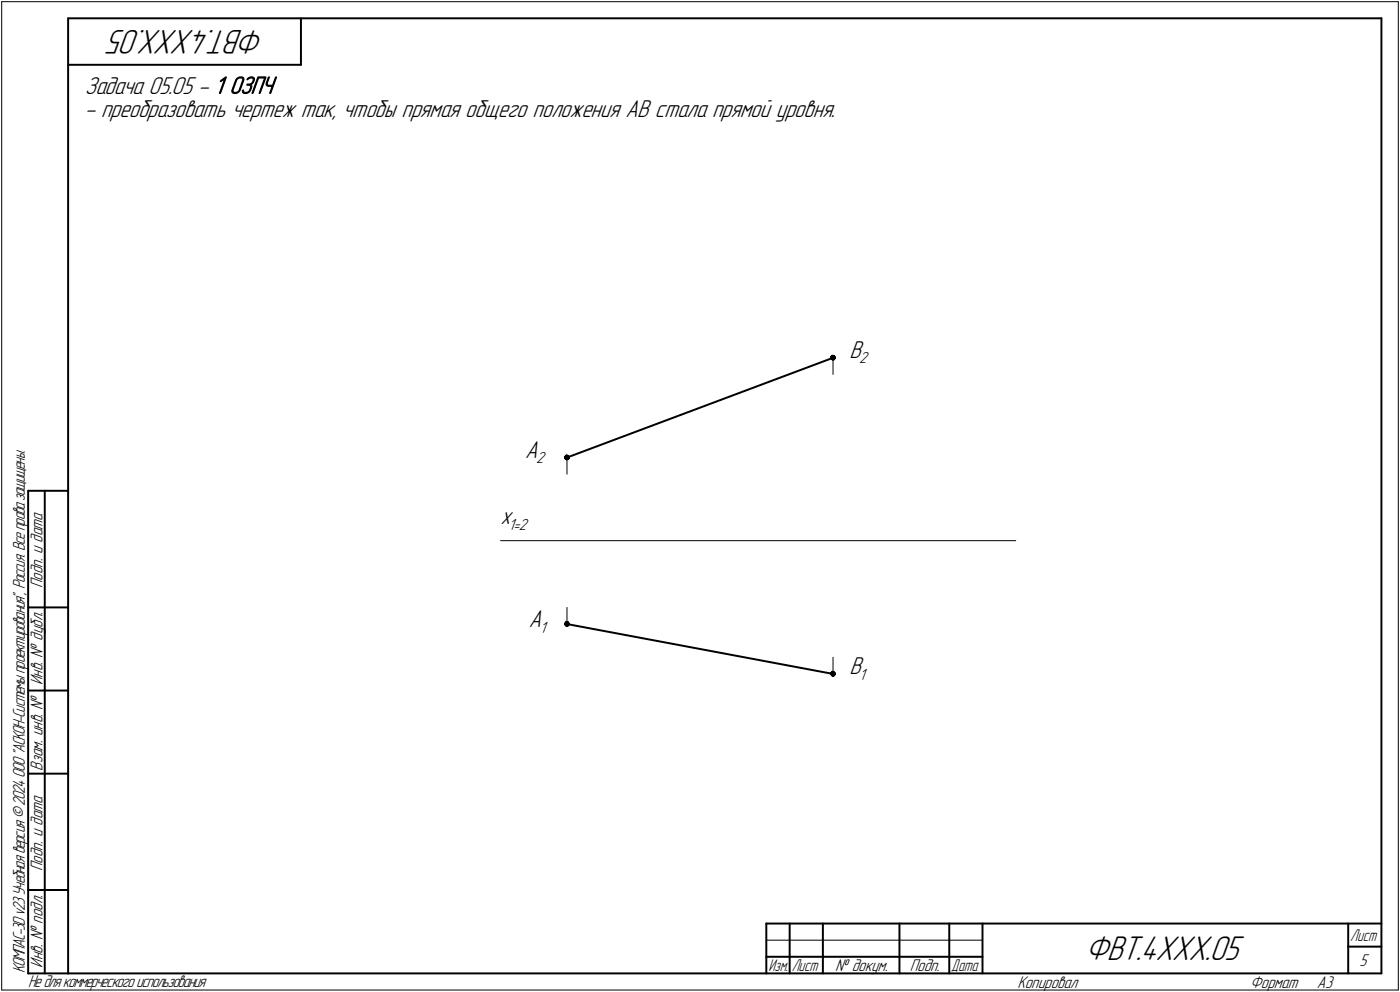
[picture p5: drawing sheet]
<svg xmlns="http://www.w3.org/2000/svg" width="421mm" height="298mm" viewBox="0 0 421 298" stroke-linecap="round" stroke-linejoin="round" font-family="sans-serif">
<defs><g id="words">
<g font-size="10.9">
<text x="79.6" y="9" transform="rotate(-180 79.6 9)">ФВТ.4XXX.05</text>
<text x="326.4" y="288.5">ФВТ.4XXX.05</text>
</g>
<g font-size="7.8">
<text x="25.5" y="28.1">Задача 05.05 - 1 ОЗПЧ</text>
<text x="25.5" y="35.2">- преобразовать чертеж так, чтобы прямая общего положения AB стала прямой уровня.</text>
<text x="255.5" y="107.5">B</text>
<text x="157.9" y="137.5">A</text>
<text x="150.5" y="157.5">x</text>
<text x="159.1" y="188.5">A</text>
<text x="255.5" y="202.5">B</text>
</g>
<g font-size="5.4">
<text x="12.8" y="176.7" transform="rotate(-90 12.8 176.7)">Подп. и дата</text>
<text x="12.8" y="205.8" transform="rotate(-90 12.8 205.8)">Инв. № дубл.</text>
<text x="12.8" y="231.6" transform="rotate(-90 12.8 231.6)">Взам. инв. №</text>
<text x="12.8" y="261.7" transform="rotate(-90 12.8 261.7)">Подп. и дата</text>
<text x="7.5" y="292.5" transform="rotate(-90 7.5 292.5)">КОМПАС-3Dv23Учебнаяверсия©2024ООО&quot;АСКОН-Системыпроектирования&quot;, Россия. Всеправазащищены.</text>
<text x="12.8" y="290.8" transform="rotate(-90 12.8 290.8)">Инв. № подл.</text>
<text x="251.2" y="291.8">№ докум.</text>
<text x="273.6" y="291.8">Подп.</text>
<text x="408.9" y="290.3">5</text>
<text x="8.5" y="296.7">Недлякоммерческогоиспользования</text>
<text x="306" y="296.8">Копировал</text>
<text x="376" y="296.8">Формат</text>
<text x="396" y="296.8">A3</text>
</g>
<g font-size="5.3">
<text x="406.1" y="282.8">Лист</text>
<text x="231.1" y="291.8">Изм.</text>
<text x="238.1" y="291.8">Лист</text>
<text x="286.1" y="291.8">Дата</text>
</g>
<g font-size="5.1">
<text x="258.4" y="109.2">2</text>
<text x="161.2" y="139.2">2</text>
<text x="153" y="159.2">1=2</text>
<text x="162.3" y="190.2">1</text>
<text x="258.4" y="204.2">1</text>
</g>
</g></defs>
<path d="M.5 .5v297zM.5 .5h420zM420.5 .5v297zM250.5 107.5v5zM170.5 137.5v5zM150.5 162.5h155zM170.5 182.5v5zM250.5 197.5v5zM.5 297.5h420zM230.5 282.5h65z" fill="none" stroke="#000" stroke-width=".3"/>
<g fill="none" stroke="#000" stroke-width=".59">
<path d="M20.5 5.5v287zM20.5 5.5h395zM20.5 19.5h70zM90.5 5.5v14zM415.5 5.5v287zM170.5 137.5l80-30zM8.5 147.5v145zM8.5 147.5h12zM13.5 147.5v145zM8.5 182.5h12zM170.5 187.5l80 15zM8.5 207.5h12z"/>
<path d="M8.5 232.5h12zM8.5 267.5h12zM230.5 277.5h185zM230.5 277.5v15zM237.5 277.5v15zM247.5 277.5v15zM270.5 277.5v15zM285.5 277.5v15zM295.5 277.5v15zM405.5 277.5v15zM8.5 292.5h12zM20.5 292.5h395z"/>
<path d="M230.5 287.5h7zM237.5 287.5h10zM247.5 287.5h23zM270.5 287.5h15zM285.5 287.5h10zM405.5 284.5h10z"/>
</g>
<g fill="#000" stroke="#000" stroke-width=".3">
<path d="M250.2 106.8h.5zM250.1 106.8h.8zM250 106.9h1zM249.9 107h1.2zM249.8 107.1h1.4zM249.8 107.2h1.4zM249.8 107.3h1.4zM249.8 107.4h1.5zM249.8 107.4h1.5zM249.8 107.5h1.5zM249.7 107.6h1.6zM249.8 107.7h1.5zM249.9 107.8h1.3zM249.9 107.9h1.3zM249.9 107.9h1.2zM249.9 108h1.1zM250.1 108.1h.9zM250.3 108.2h.6z"/>
<path d="M170.2 136.7h.5zM170.1 136.8h.8zM170 136.9h1zM169.9 137h1.2zM169.8 137.1h1.4zM169.8 137.2h1.4zM169.8 137.2h1.4zM169.8 137.3h1.5zM169.8 137.4h1.5zM169.8 137.5h1.5zM169.7 137.6h1.6zM169.8 137.7h1.5zM169.8 137.8h1.5zM169.8 137.8h1.4zM169.8 137.9h1.3zM169.9 138h1.1zM169.9 138.1h1zM170.2 138.2h.7z"/>
<path d="M170.2 186.8h.7zM170.1 186.9h.8zM170 186.9h1zM169.9 187h1.2zM169.8 187.1h1.4zM169.8 187.2h1.4zM169.8 187.3h1.4zM169.8 187.4h1.5zM169.8 187.5h1.5zM169.8 187.5h1.5zM169.7 187.6h1.6zM169.8 187.7h1.5zM169.8 187.8h1.4zM169.8 187.9h1.4zM169.9 188h1.2zM169.9 188h1.1zM170.1 188.1h.8zM170.3 188.2h.6z"/>
<path d="M250.2 201.8h.5zM250.1 201.8h.8zM250 201.9h1zM249.9 202h1.2zM249.8 202.1h1.4zM249.8 202.2h1.4zM249.8 202.3h1.4zM249.8 202.4h1.5zM249.8 202.4h1.5zM249.8 202.5h1.5zM249.7 202.6h1.6zM249.8 202.7h1.5zM249.9 202.8h1.3zM249.9 202.9h1.3zM249.9 202.9h1.2zM249.9 203h1.1zM250.1 203.1h.9zM250.3 203.2h.6z"/>
</g>
<g fill="#fff" stroke="#fff" stroke-width=".3">
<path d="M25.5 22.5h58.1zM25.5 22.6h58.1zM25.5 22.7h58.1zM25.5 22.8h58.1zM25.5 22.9h58.1zM25.5 22.9h58.1zM25.5 23h58.1zM25.5 23.1h58.1zM25.5 23.2h58.1zM25.5 23.3h58.1zM25.5 23.4h58.1zM25.5 23.5h58.1zM25.5 23.5h58.1zM25.5 23.6h58.1zM25.5 23.7h58.1zM25.5 23.8h58.1zM25.5 23.9h58.1zM25.5 24h58.1zM25.5 24h58.1zM25.5 24.1h58.1zM25.5 24.2h58.1zM25.5 24.3h58.1zM25.5 24.4h58.1zM25.5 24.5h58.1zM25.5 24.6h58.1zM25.5 24.6h58.1zM25.5 24.7h58.1zM25.5 24.8h58.1zM25.5 24.9h58.1zM25.5 25h58.1zM25.5 25.1h58.1zM25.5 25.1h58.1zM25.5 25.2h58.1zM25.5 25.3h58.1zM25.5 25.4h58.1zM25.5 25.5h58.1zM25.5 25.6h58.1zM25.5 25.7h58.1zM25.5 25.7h58.1zM25.5 25.8h58.1zM25.5 25.9h58.1zM25.5 26h58.1zM25.5 26.1h58.1zM25.5 26.2h58.1zM25.5 26.2h58.1zM25.5 26.3h58.1zM25.5 26.4h58.1zM25.5 26.5h58.1zM25.5 26.6h58.1zM25.5 26.7h58.1zM25.5 26.8h58.1zM25.5 26.8h58.1zM25.5 26.9h58.1zM25.5 27h58.1zM25.5 27.1h58.1zM25.5 27.2h58.1zM25.5 27.3h58.1zM25.5 27.3h58.1zM25.5 27.4h58.1zM25.5 27.5h58.1zM25.5 27.6h58.1zM25.5 27.7h58.1zM25.5 27.8h58.1zM25.5 27.9h58.1zM25.5 27.9h58.1zM25.5 28h58.1zM25.5 28.1h58.1zM25.5 28.2h58.1zM25.5 28.3h58.1zM25.5 28.4h58.1zM25.5 28.4h58.1zM25.5 28.5h58.1zM25.5 28.6h58.1zM25.5 28.7h58.1zM25.5 28.8h58.1zM25.5 28.9h58.1zM25.5 29h58.1zM25.5 29h58.1zM25.5 29.1h58.1zM25.5 29.2h58.1zM25.5 29.3h58.1zM25.5 29.4h58.1zM25.5 29.5h58.1zM25.5 29.5h58.1z"/>
<path d="M25.5 29.6h225.5zM25.5 29.7h225.5zM25.5 29.8h225.5zM25.5 29.9h225.5zM25.5 30h225.5zM25.5 30.1h225.5zM25.5 30.1h225.5zM25.5 30.2h225.5zM25.5 30.3h225.5zM25.5 30.4h225.5zM25.5 30.5h225.5zM25.5 30.6h225.5zM25.5 30.6h225.5zM25.5 30.7h225.5zM25.5 30.8h225.5zM25.5 30.9h225.5zM25.5 31h225.5zM25.5 31.1h225.5zM25.5 31.2h225.5zM25.5 31.2h225.5zM25.5 31.3h225.5zM25.5 31.4h225.5zM25.5 31.5h225.5zM25.5 31.6h225.5zM25.5 31.7h225.5zM25.5 31.7h225.5zM25.5 31.8h225.5zM25.5 31.9h225.5zM25.5 32h225.5zM25.5 32.1h225.5zM25.5 32.2h225.5zM25.5 32.3h225.5zM25.5 32.3h225.5zM25.5 32.4h225.5zM25.5 32.5h225.5zM25.5 32.6h225.5zM25.5 32.7h225.5zM25.5 32.8h225.5zM25.5 32.9h225.5zM25.5 32.9h225.5zM25.5 33h225.5zM25.5 33.1h225.5zM25.5 33.2h225.5zM25.5 33.3h225.5zM25.5 33.4h225.5zM25.5 33.4h225.5zM25.5 33.5h225.5zM25.5 33.6h225.5zM25.5 33.7h225.5zM25.5 33.8h225.5zM25.5 33.9h225.5zM25.5 34h225.5zM25.5 34h225.5zM25.5 34.1h225.5zM25.5 34.2h225.5zM25.5 34.3h225.5zM25.5 34.4h225.5zM25.5 34.5h225.5zM25.5 34.5h225.5zM25.5 34.6h225.5zM25.5 34.7h225.5zM25.5 34.8h225.5zM25.5 34.9h225.5zM25.5 35h225.5zM25.5 35.1h225.5zM25.5 35.1h225.5zM25.5 35.2h225.5zM25.5 35.3h225.5zM25.5 35.4h225.5zM25.5 35.5h225.5zM25.5 35.6h225.5zM25.5 35.6h225.5zM25.5 35.7h225.5zM25.5 35.8h225.5zM25.5 35.9h225.5zM25.5 36h225.5zM25.5 36.1h225.5zM25.5 36.2h225.5zM25.5 36.2h225.5zM25.5 36.3h225.5zM25.5 36.4h225.5zM25.5 36.5h225.5zM25.5 36.6h225.5zM25.5 36.7h225.5z"/>
<path d="M150.5 151.9h9.9zM150.5 152h9.9zM150.5 152.1h9.9zM150.5 152.1h9.9zM150.5 152.2h9.9zM150.5 152.3h9.9zM150.5 152.4h9.9zM150.5 152.5h9.9zM150.5 152.6h9.9zM150.5 152.7h9.9zM150.5 152.7h9.9zM150.5 152.8h9.9zM150.5 152.9h9.9zM150.5 153h9.9zM150.5 153.1h9.9zM150.5 153.2h9.9zM150.5 153.2h9.9zM150.5 153.3h9.9zM150.5 153.4h9.9zM150.5 153.5h9.9zM150.5 153.6h9.9zM150.5 153.7h9.9zM150.5 153.8h9.9zM150.5 153.8h9.9zM150.5 153.9h9.9zM150.5 154h9.9zM150.5 154.1h9.9zM150.5 154.2h9.9zM150.5 154.3h9.9zM150.5 154.3h9.9zM150.5 154.4h9.9zM150.5 154.5h9.9zM150.5 154.6h9.9zM150.5 154.7h9.9zM150.5 154.8h9.9zM150.5 154.9h9.9zM150.5 154.9h9.9zM150.5 155h9.9zM150.5 155.1h9.9zM150.5 155.2h9.9zM150.5 155.3h9.9zM150.5 155.4h9.9zM150.5 155.4h9.9zM150.5 155.5h9.9zM150.5 155.6h9.9zM150.5 155.7h9.9zM150.5 155.8h9.9zM150.5 155.9h9.9zM150.5 156h9.9zM150.5 156h9.9zM150.5 156.1h9.9zM150.5 156.2h9.9zM150.5 156.3h9.9zM150.5 156.4h9.9zM150.5 156.5h9.9zM150.5 156.5h9.9zM150.5 156.6h9.9zM150.5 156.7h9.9zM150.5 156.8h9.9zM150.5 156.9h9.9zM150.5 157h9.9zM150.5 157.1h9.9zM150.5 157.1h9.9zM150.5 157.2h9.9zM150.5 157.3h9.9zM150.5 157.4h9.9zM150.5 157.5h9.9zM150.5 157.6h9.9zM150.5 157.6h9.9zM150.5 157.7h9.9zM150.5 157.8h9.9zM150.5 157.9h9.9zM150.5 158h9.9zM150.5 158.1h9.9zM150.5 158.2h9.9zM150.5 158.2h9.9zM150.5 158.3h9.9zM150.5 158.4h9.9zM150.5 158.5h9.9zM150.5 158.6h9.9zM150.5 158.7h9.9zM150.5 158.7h9.9zM150.5 158.8h9.9zM150.5 158.9h9.9zM150.5 159h9.9zM150.5 159.1h9.9zM150.5 159.2h9.9zM150.5 159.3h9.9zM150.5 159.3h9.9zM150.5 159.4h9.9zM150.5 159.5h9.9zM150.5 159.6h9.9zM150.5 159.7h9.9zM150.5 159.8h9.9zM150.5 159.9h9.9zM150.5 159.9h9.9zM150.5 160h9.9zM150.5 160.1h9.9zM150.5 160.2h9.9z"/>
<path d="M157.9 131.9h7.6zM157.9 132h7.6zM157.9 132.1h7.6zM157.9 132.2h7.6zM157.9 132.2h7.6zM157.9 132.3h7.6zM157.9 132.4h7.6zM157.9 132.5h7.6zM157.9 132.6h7.6zM157.9 132.7h7.6zM157.9 132.8h7.6zM157.9 132.8h7.6zM157.9 132.9h7.6zM157.9 133h7.6zM157.9 133.1h7.6zM157.9 133.2h7.6zM157.9 133.3h7.6zM157.9 133.3h7.6zM157.9 133.4h7.6zM157.9 133.5h7.6zM157.9 133.6h7.6zM157.9 133.7h7.6zM157.9 133.8h7.6zM157.9 133.9h7.6zM157.9 133.9h7.6zM157.9 134h7.6zM157.9 134.1h7.6zM157.9 134.2h7.6zM157.9 134.3h7.6zM157.9 134.4h7.6zM157.9 134.5h7.6zM157.9 134.5h7.6zM157.9 134.6h7.6zM157.9 134.7h7.6zM157.9 134.8h7.6zM157.9 134.9h7.6zM157.9 135h7.6zM157.9 135h7.6zM157.9 135.1h7.6zM157.9 135.2h7.6zM157.9 135.3h7.6zM157.9 135.4h7.6zM157.9 135.5h7.6zM157.9 135.6h7.6zM157.9 135.6h7.6zM157.9 135.7h7.6zM157.9 135.8h7.6zM157.9 135.9h7.6zM157.9 136h7.6zM157.9 136.1h7.6zM157.9 136.1h7.6zM157.9 136.2h7.6zM157.9 136.3h7.6zM157.9 136.4h7.6zM157.9 136.5h7.6zM157.9 136.6h7.6zM157.9 136.7h7.6zM157.9 136.7h7.6zM157.9 136.8h7.6zM157.9 136.9h7.6zM157.9 137h7.6zM157.9 137.1h7.6zM157.9 137.2h7.6zM157.9 137.2h7.6zM157.9 137.3h7.6zM157.9 137.4h7.6zM157.9 137.5h7.6zM157.9 137.6h7.6zM157.9 137.7h7.6zM157.9 137.8h7.6zM157.9 137.8h7.6zM157.9 137.9h7.6zM157.9 138h7.6zM157.9 138.1h7.6zM157.9 138.2h7.6zM157.9 138.3h7.6zM157.9 138.3h7.6zM157.9 138.4h7.6zM157.9 138.5h7.6zM157.9 138.6h7.6zM157.9 138.7h7.6zM157.9 138.8h7.6zM157.9 138.9h7.6zM157.9 138.9h7.6zM157.9 139h7.6zM157.9 139.1h7.6zM157.9 139.2h7.6zM157.9 139.3h7.6zM157.9 139.4h7.6zM157.9 139.4h7.6zM157.9 139.5h7.6zM157.9 139.6h7.6zM157.9 139.7h7.6zM157.9 139.8h7.6zM157.9 139.9h7.6zM157.9 140h7.6zM157.9 140h7.6zM157.9 140.1h7.6zM157.9 140.2h7.6z"/>
<path d="M255.5 101.9h7.1zM255.5 102h7.1zM255.5 102.1h7.1zM255.5 102.2h7.1zM255.5 102.3h7.1zM255.5 102.4h7.1zM255.5 102.4h7.1zM255.5 102.5h7.1zM255.5 102.6h7.1zM255.5 102.7h7.1zM255.5 102.8h7.1zM255.5 102.9h7.1zM255.5 103h7.1zM255.5 103h7.1zM255.5 103.1h7.1zM255.5 103.2h7.1zM255.5 103.3h7.1zM255.5 103.4h7.1zM255.5 103.5h7.1zM255.5 103.5h7.1zM255.5 103.6h7.1zM255.5 103.7h7.1zM255.5 103.8h7.1zM255.5 103.9h7.1zM255.5 104h7.1zM255.5 104.1h7.1zM255.5 104.1h7.1zM255.5 104.2h7.1zM255.5 104.3h7.1zM255.5 104.4h7.1zM255.5 104.5h7.1zM255.5 104.6h7.1zM255.5 104.6h7.1zM255.5 104.7h7.1zM255.5 104.8h7.1zM255.5 104.9h7.1zM255.5 105h7.1zM255.5 105.1h7.1zM255.5 105.2h7.1zM255.5 105.2h7.1zM255.5 105.3h7.1zM255.5 105.4h7.1zM255.5 105.5h7.1zM255.5 105.6h7.1zM255.5 105.7h7.1zM255.5 105.7h7.1zM255.5 105.8h7.1zM255.5 105.9h7.1zM255.5 106h7.1zM255.5 106.1h7.1zM255.5 106.2h7.1zM255.5 106.3h7.1zM255.5 106.3h7.1zM255.5 106.4h7.1zM255.5 106.5h7.1zM255.5 106.6h7.1zM255.5 106.7h7.1zM255.5 106.8h7.1zM255.5 106.8h7.1zM255.5 106.9h7.1zM255.5 107h7.1zM255.5 107.1h7.1zM255.5 107.2h7.1zM255.5 107.3h7.1zM255.5 107.4h7.1zM255.5 107.4h7.1zM255.5 107.5h7.1zM255.5 107.6h7.1zM255.5 107.7h7.1zM255.5 107.8h7.1zM255.5 107.9h7.1zM255.5 107.9h7.1zM255.5 108h7.1zM255.5 108.1h7.1zM255.5 108.2h7.1zM255.5 108.3h7.1zM255.5 108.4h7.1zM255.5 108.5h7.1zM255.5 108.5h7.1zM255.5 108.6h7.1zM255.5 108.7h7.1zM255.5 108.8h7.1zM255.5 108.9h7.1zM255.5 109h7.1zM255.5 109.1h7.1zM255.5 109.1h7.1zM255.5 109.2h7.1zM255.5 109.3h7.1zM255.5 109.4h7.1zM255.5 109.5h7.1zM255.5 109.6h7.1zM255.5 109.6h7.1zM255.5 109.7h7.1zM255.5 109.8h7.1zM255.5 109.9h7.1zM255.5 110h7.1zM255.5 110.1h7.1zM255.5 110.2h7.1z"/>
<path d="M159.1 182.9h6.8zM159.1 183h6.8zM159.1 183h6.8zM159.1 183.1h6.8zM159.1 183.2h6.8zM159.1 183.3h6.8zM159.1 183.4h6.8zM159.1 183.5h6.8zM159.1 183.6h6.8zM159.1 183.6h6.8zM159.1 183.7h6.8zM159.1 183.8h6.8zM159.1 183.9h6.8zM159.1 184h6.8zM159.1 184.1h6.8zM159.1 184.1h6.8zM159.1 184.2h6.8zM159.1 184.3h6.8zM159.1 184.4h6.8zM159.1 184.5h6.8zM159.1 184.6h6.8zM159.1 184.7h6.8zM159.1 184.7h6.8zM159.1 184.8h6.8zM159.1 184.9h6.8zM159.1 185h6.8zM159.1 185.1h6.8zM159.1 185.2h6.8zM159.1 185.3h6.8zM159.1 185.3h6.8zM159.1 185.4h6.8zM159.1 185.5h6.8zM159.1 185.6h6.8zM159.1 185.7h6.8zM159.1 185.8h6.8zM159.1 185.8h6.8zM159.1 185.9h6.8zM159.1 186h6.8zM159.1 186.1h6.8zM159.1 186.2h6.8zM159.1 186.3h6.8zM159.1 186.4h6.8zM159.1 186.4h6.8zM159.1 186.5h6.8zM159.1 186.6h6.8zM159.1 186.7h6.8zM159.1 186.8h6.8zM159.1 186.9h6.8zM159.1 186.9h6.8zM159.1 187h6.8zM159.1 187.1h6.8zM159.1 187.2h6.8zM159.1 187.3h6.8zM159.1 187.4h6.8zM159.1 187.5h6.8zM159.1 187.5h6.8zM159.1 187.6h6.8zM159.1 187.7h6.8zM159.1 187.8h6.8zM159.1 187.9h6.8zM159.1 188h6.8zM159.1 188h6.8zM159.1 188.1h6.8zM159.1 188.2h6.8zM159.1 188.3h6.8zM159.1 188.4h6.8zM159.1 188.5h6.8zM159.1 188.6h6.8zM159.1 188.6h6.8zM159.1 188.7h6.8zM159.1 188.8h6.8zM159.1 188.9h6.8zM159.1 189h6.8zM159.1 189.1h6.8zM159.1 189.1h6.8zM159.1 189.2h6.8zM159.1 189.3h6.8zM159.1 189.4h6.8zM159.1 189.5h6.8zM159.1 189.6h6.8zM159.1 189.7h6.8zM159.1 189.7h6.8zM159.1 189.8h6.8zM159.1 189.9h6.8zM159.1 190h6.8zM159.1 190.1h6.8zM159.1 190.2h6.8zM159.1 190.2h6.8zM159.1 190.3h6.8zM159.1 190.4h6.8zM159.1 190.5h6.8zM159.1 190.6h6.8zM159.1 190.7h6.8zM159.1 190.8h6.8zM159.1 190.8h6.8zM159.1 190.9h6.8zM159.1 191h6.8zM159.1 191.1h6.8zM159.1 191.2h6.8z"/>
<path d="M255.5 196.9h6.5zM255.5 197h6.5zM255.5 197.1h6.5zM255.5 197.2h6.5zM255.5 197.3h6.5zM255.5 197.4h6.5zM255.5 197.4h6.5zM255.5 197.5h6.5zM255.5 197.6h6.5zM255.5 197.7h6.5zM255.5 197.8h6.5zM255.5 197.9h6.5zM255.5 198h6.5zM255.5 198h6.5zM255.5 198.1h6.5zM255.5 198.2h6.5zM255.5 198.3h6.5zM255.5 198.4h6.5zM255.5 198.5h6.5zM255.5 198.5h6.5zM255.5 198.6h6.5zM255.5 198.7h6.5zM255.5 198.8h6.5zM255.5 198.9h6.5zM255.5 199h6.5zM255.5 199.1h6.5zM255.5 199.1h6.5zM255.5 199.2h6.5zM255.5 199.3h6.5zM255.5 199.4h6.5zM255.5 199.5h6.5zM255.5 199.6h6.5zM255.5 199.6h6.5zM255.5 199.7h6.5zM255.5 199.8h6.5zM255.5 199.9h6.5zM255.5 200h6.5zM255.5 200.1h6.5zM255.5 200.2h6.5zM255.5 200.2h6.5zM255.5 200.3h6.5zM255.5 200.4h6.5zM255.5 200.5h6.5zM255.5 200.6h6.5zM255.5 200.7h6.5zM255.5 200.7h6.5zM255.5 200.8h6.5zM255.5 200.9h6.5zM255.5 201h6.5zM255.5 201.1h6.5zM255.5 201.2h6.5zM255.5 201.3h6.5zM255.5 201.3h6.5zM255.5 201.4h6.5zM255.5 201.5h6.5zM255.5 201.6h6.5zM255.5 201.7h6.5zM255.5 201.8h6.5zM255.5 201.8h6.5zM255.5 201.9h6.5zM255.5 202h6.5zM255.5 202.1h6.5zM255.5 202.2h6.5zM255.5 202.3h6.5zM255.5 202.4h6.5zM255.5 202.4h6.5zM255.5 202.5h6.5zM255.5 202.6h6.5zM255.5 202.7h6.5zM255.5 202.8h6.5zM255.5 202.9h6.5zM255.5 202.9h6.5zM255.5 203h6.5zM255.5 203.1h6.5zM255.5 203.2h6.5zM255.5 203.3h6.5zM255.5 203.4h6.5zM255.5 203.5h6.5zM255.5 203.5h6.5zM255.5 203.6h6.5zM255.5 203.7h6.5zM255.5 203.8h6.5zM255.5 203.9h6.5zM255.5 204h6.5zM255.5 204h6.5zM255.5 204.1h6.5zM255.5 204.2h6.5zM255.5 204.3h6.5zM255.5 204.4h6.5zM255.5 204.5h6.5zM255.5 204.6h6.5zM255.5 204.6h6.5zM255.5 204.7h6.5zM255.5 204.8h6.5zM255.5 204.9h6.5zM255.5 205h6.5zM255.5 205.1h6.5zM255.5 205.1h6.5z"/>
</g>
<use href="#words"/>
</svg>
